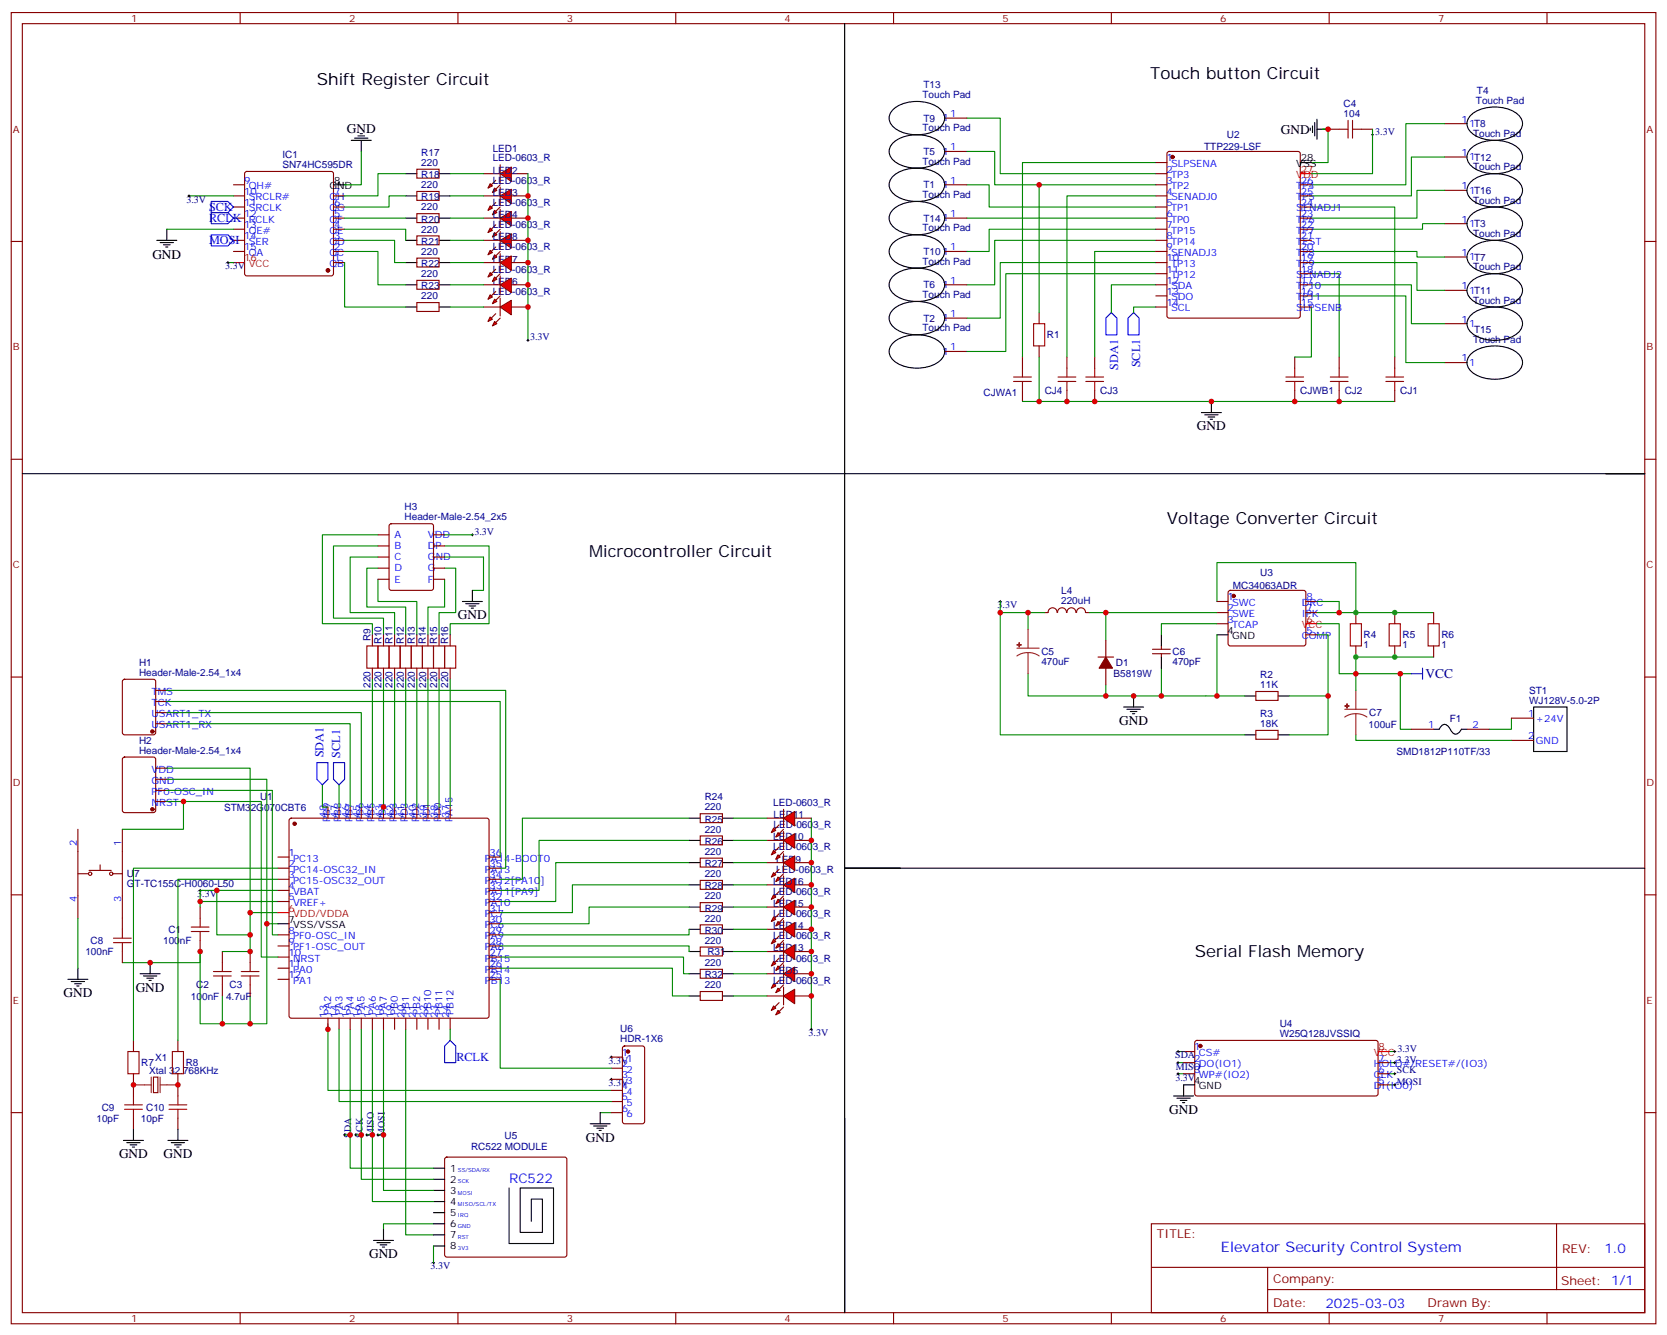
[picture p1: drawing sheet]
<svg xmlns="http://www.w3.org/2000/svg" width="529mm" height="424mm" viewBox="0 0 529 424" stroke-linecap="round" stroke-linejoin="round" font-family="sans-serif">
<defs><g id="words">
<g font-size="5.3">
<text x="100.6" y="26.9">Shift Register Circuit</text>
<text x="365.2" y="25.2">Touch button Circuit</text>
<text x="370.5" y="166.3">Voltage Converter Circuit</text>
<text x="187" y="176.8">Microcontroller Circuit</text>
<text x="379.3" y="303.8">Serial Flash Memory</text>
</g>
<text font-size="4.6" fill="#00f" x="387.6" y="397.5">Elevator Security Control System</text>
<g font-size="4.2">
<text x="110.1" y="42.1">GND</text>
<text x="406.6" y="42.5">GND</text>
<text x="48.4" y="82.3">GND</text>
<text x="380" y="136.6">GND</text>
<text x="145.4" y="196.6">GND</text>
<text x="355.3" y="230.1">GND</text>
<text x="20.1" y="316.5">GND</text>
<text x="43.1" y="314.8">GND</text>
<text x="371.2" y="353.6">GND</text>
<text x="185.9" y="362.4">GND</text>
<text x="37.8" y="367.7">GND</text>
<text x="51.9" y="367.7">GND</text>
<text x="117.2" y="399.5">GND</text>
</g>
<text font-size="4.2" fill="#000080" x="452.5" y="215.3">VCC</text>
<g font-size="4.2" fill="#00f">
<text x="161.6" y="375.7">RC522</text>
<text x="509.3" y="397.8">1.0</text>
<text x="420.8" y="415.1">2025-03-03</text>
</g>
<g font-size="3.9" fill="#00f">
<text x="66.4" y="67">SCK</text>
<text x="66.4" y="70.5">RCLK</text>
<text x="66.4" y="77.6">MOSI</text>
<text x="354.9" y="117.4" transform="rotate(-90 354.9 117.4)">SDA1</text>
<text x="362" y="116.6" transform="rotate(-90 362 116.6)">SCL1</text>
<text x="102.7" y="240.4" transform="rotate(-90 102.7 240.4)">SDA1</text>
<text x="108" y="240.6" transform="rotate(-90 108 240.6)">SCL1</text>
<text x="144.9" y="336.8">RCLK</text>
</g>
<g font-size="3.9" fill="#800">
<text x="367.3" y="393.1">TITLE:</text>
<text x="495.9" y="397.8">REV:</text>
<text x="404.2" y="407.3">Company:</text>
<text x="495.6" y="407.9">Sheet: 1/1</text>
<text x="404.2" y="415">Date:</text>
<text x="453.2" y="415.1">Drawn By:</text>
</g>
<g font-size="3.2" fill="#800">
<text x="41.7" y="7">1</text>
<text x="110.8" y="7">2</text>
<text x="180" y="7">3</text>
<text x="249.1" y="7">4</text>
<text x="318.2" y="7">5</text>
<text x="387.4" y="7">6</text>
<text x="456.5" y="7">7</text>
<text x="4.1" y="42.1">A</text>
<text x="522.7" y="42.1">A</text>
<text x="4.1" y="111.2">B</text>
<text x="522.7" y="111.2">B</text>
<text x="4.1" y="180.4">C</text>
<text x="522.7" y="180.4">C</text>
<text x="4.1" y="249.5">D</text>
<text x="522.7" y="249.5">D</text>
<text x="4.1" y="318.7">E</text>
<text x="522.7" y="318.7">E</text>
<text x="41.7" y="419.7">1</text>
<text x="110.8" y="419.7">2</text>
<text x="180" y="419.7">3</text>
<text x="249.1" y="419.7">4</text>
<text x="318.2" y="419.7">5</text>
<text x="387.4" y="419.7">6</text>
<text x="456.5" y="419.7">7</text>
</g>
<g font-size="3.2" fill="#000080">
<text x="293.2" y="28.1">T13</text>
<text x="468.9" y="29.8">T4</text>
<text x="292.9" y="31.2">Touch Pad</text>
<text x="426.6" y="34">C4</text>
<text x="468.5" y="32.9">Touch Pad</text>
<text x="292.9" y="41.7">Touch Pad</text>
<text x="293.2" y="38.6">T9</text>
<text x="426.6" y="37.1">104</text>
<text x="382.3" y="47.6">TTP229-LSF</text>
<text x="389.5" y="43.9">U2</text>
<text x="436.6" y="42.8">3.3V</text>
<text x="467.6" y="43.5">Touch Pad</text>
<text x="89.7" y="53.4">SN74HC595DR</text>
<text x="89.7" y="50.2">IC1</text>
<text x="133.7" y="52.7">220</text>
<text x="133.7" y="49.5">R17</text>
<text x="156.4" y="51.3">LED-0603_R</text>
<text x="156.4" y="48.1">LED1</text>
<text x="292.9" y="52.3">Touch Pad</text>
<text x="293.2" y="49.2">T5</text>
<text x="133.7" y="59.7">220</text>
<text x="133.7" y="56.6">R18</text>
<text x="156.4" y="58.3">LED-0603_R</text>
<text x="156.4" y="55.1">LED2</text>
<text x="293.2" y="59.8">T1</text>
<text x="467.6" y="54.1">Touch Pad</text>
<text x="59.2" y="64.4">3.3V</text>
<text x="133.7" y="63.6">R19</text>
<text x="156.4" y="65.4">LED-0603_R</text>
<text x="156.4" y="62.2">LED3</text>
<text x="292.9" y="62.9">Touch Pad</text>
<text x="467.6" y="64.7">Touch Pad</text>
<text x="133.7" y="66.8">220</text>
<text x="133.7" y="70.7">R20</text>
<text x="156.4" y="69.2">LED4</text>
<text x="293.2" y="70.4">T14</text>
<text x="133.7" y="73.8">220</text>
<text x="133.7" y="77.7">R21</text>
<text x="156.4" y="72.4">LED-0603_R</text>
<text x="156.4" y="76.3">LED8</text>
<text x="292.9" y="73.5">Touch Pad</text>
<text x="467.6" y="75.2">Touch Pad</text>
<text x="133.7" y="80.9">220</text>
<text x="156.4" y="83.4">LED7</text>
<text x="156.4" y="79.5">LED-0603_R</text>
<text x="293.2" y="81">T10</text>
<text x="71.5" y="85.5">3.3V</text>
<text x="133.7" y="87.9">220</text>
<text x="133.7" y="84.8">R22</text>
<text x="156.4" y="86.5">LED-0603_R</text>
<text x="292.9" y="84.1">Touch Pad</text>
<text x="467.6" y="85.8">Touch Pad</text>
<text x="133.7" y="95">220</text>
<text x="133.7" y="91.8">R23</text>
<text x="156.4" y="93.6">LED-0603_R</text>
<text x="156.4" y="90.4">LED6</text>
<text x="292.9" y="94.7">Touch Pad</text>
<text x="293.2" y="91.6">T6</text>
<text x="467.6" y="96.4">Touch Pad</text>
<text x="292.9" y="105.2">Touch Pad</text>
<text x="293.2" y="102.1">T2</text>
<text x="332.4" y="107.4">R1</text>
<text x="467.9" y="105.7">T15</text>
<text x="168.3" y="108.1">3.3V</text>
<text x="467.6" y="108.8">Touch Pad</text>
<text x="312.2" y="125.7">CJWA1</text>
<text x="331.6" y="125.2">CJ4</text>
<text x="349.3" y="125.2">CJ3</text>
<text x="412.8" y="125.2">CJWB1</text>
<text x="426.9" y="125.2">CJ2</text>
<text x="444.5" y="125.2">CJ1</text>
<text x="128.5" y="165.2">Header-Male-2.54_2x5</text>
<text x="128.5" y="162">H3</text>
<text x="150.6" y="169.8">3.3V</text>
<text x="400.1" y="183">U3</text>
<text x="336.9" y="191.9">220uH</text>
<text x="336.9" y="188.7">L4</text>
<text x="391.4" y="186.9">MC34063ADR</text>
<text x="316.7" y="193.1">3.3V</text>
<text x="117.6" y="203.6" transform="rotate(-90 117.6 203.6)">R9</text>
<text x="432.9" y="202.7">R4</text>
<text x="445.2" y="202.7">R5</text>
<text x="457.6" y="202.7">R6</text>
<text x="121.1" y="204.6" transform="rotate(-90 121.1 204.6)">R10</text>
<text x="124.6" y="204.4" transform="rotate(-90 124.6 204.4)">R11</text>
<text x="128.2" y="204.6" transform="rotate(-90 128.2 204.6)">R12</text>
<text x="131.7" y="204.6" transform="rotate(-90 131.7 204.6)">R13</text>
<text x="135.2" y="204.6" transform="rotate(-90 135.2 204.6)">R14</text>
<text x="138.8" y="204.6" transform="rotate(-90 138.8 204.6)">R15</text>
<text x="142.3" y="204.6" transform="rotate(-90 142.3 204.6)">R16</text>
<text x="330.6" y="208">C5</text>
<text x="372.2" y="208">C6</text>
<text x="432.9" y="205.9">1</text>
<text x="445.2" y="205.9">1</text>
<text x="457.6" y="205.9">1</text>
<text x="44.1" y="214.6">Header-Male-2.54_1x4</text>
<text x="44.1" y="211.5">H1</text>
<text x="330.6" y="211.2">470uF</text>
<text x="353.5" y="215">B5819W</text>
<text x="354.2" y="211.4">D1</text>
<text x="372.2" y="211.2">470pF</text>
<text x="400.1" y="215.3">R2</text>
<text x="117.6" y="218.4" transform="rotate(-90 117.6 218.4)">220</text>
<text x="121.1" y="218.4" transform="rotate(-90 121.1 218.4)">220</text>
<text x="124.7" y="218.4" transform="rotate(-90 124.7 218.4)">220</text>
<text x="128.2" y="218.4" transform="rotate(-90 128.2 218.4)">220</text>
<text x="131.7" y="218.4" transform="rotate(-90 131.7 218.4)">220</text>
<text x="135.2" y="218.4" transform="rotate(-90 135.2 218.4)">220</text>
<text x="138.8" y="218.4" transform="rotate(-90 138.8 218.4)">220</text>
<text x="142.3" y="218.4" transform="rotate(-90 142.3 218.4)">220</text>
<text x="400.1" y="218.5">11K</text>
<text x="485.4" y="220.2">ST1</text>
<text x="400.1" y="227.6">R3</text>
<text x="434.7" y="227.4">C7</text>
<text x="485.4" y="223.4">WJ128V-5.0-2P</text>
<text x="400.1" y="230.8">18K</text>
<text x="434.5" y="231">100uF</text>
<text x="460.3" y="229.1">F1</text>
<text x="44.1" y="239.3">Header-Male-2.54_1x4</text>
<text x="44.1" y="236.2">H2</text>
<text x="443.3" y="239.6">SMD1812P110TF/33</text>
<text x="71.1" y="257.5">STM32G070CBT6</text>
<text x="82.6" y="253.9">U1</text>
<text x="223.7" y="257.3">220</text>
<text x="223.7" y="254.1">R24</text>
<text x="245.5" y="255.9">LED-0603_R</text>
<text x="223.7" y="261.2">R25</text>
<text x="245.6" y="262.9">LED-0603_R</text>
<text x="245.6" y="259.7">LED11</text>
<text x="223.7" y="268.2">R26</text>
<text x="223.7" y="264.3">220</text>
<text x="245.5" y="270">LED-0603_R</text>
<text x="245.5" y="266.8">LED10</text>
<text x="223.7" y="275.3">R27</text>
<text x="223.7" y="271.4">220</text>
<text x="246.4" y="273.9">LED9</text>
<text x="40.3" y="281.7">GT-TC155C-H0060-L50</text>
<text x="40.3" y="278.5">U7</text>
<text x="223.7" y="278.4">220</text>
<text x="245.5" y="280.9">LED16</text>
<text x="246.4" y="277">LED-0603_R</text>
<text x="62.6" y="284.8">3.3V</text>
<text x="223.7" y="285.5">220</text>
<text x="223.7" y="282.3">R28</text>
<text x="245.5" y="287.9">LED15</text>
<text x="245.5" y="284.1">LED-0603_R</text>
<text x="223.7" y="292.6">220</text>
<text x="223.7" y="289.4">R29</text>
<text x="245.5" y="291.1">LED-0603_R</text>
<text x="28.8" y="299.7">C8</text>
<text x="51.8" y="299.7">100nF</text>
<text x="53.5" y="296.2">C1</text>
<text x="223.7" y="299.6">220</text>
<text x="223.7" y="296.4">R30</text>
<text x="245.5" y="298.2">LED-0603_R</text>
<text x="245.5" y="295">LED14</text>
<text x="27.1" y="303.3">100nF</text>
<text x="224.6" y="303.2">R31</text>
<text x="245.5" y="305.3">LED-0603_R</text>
<text x="245.5" y="302.1">LED13</text>
<text x="223.7" y="306.7">220</text>
<text x="223.7" y="310.6">R32</text>
<text x="245.5" y="309.1">LED5</text>
<text x="60.6" y="317.3">100nF</text>
<text x="62.3" y="313.8">C2</text>
<text x="71.8" y="317.4">4.7uF</text>
<text x="72.9" y="313.8">C3</text>
<text x="223.7" y="313.7">220</text>
<text x="245.5" y="312.3">LED-0603_R</text>
<text x="196.9" y="327.7">U6</text>
<text x="256.7" y="329">3.3V</text>
<text x="406.3" y="329.2">W25Q128JVSSIQ</text>
<text x="406.3" y="326">U4</text>
<text x="196.9" y="330.9">HDR-1X6</text>
<text x="373.1" y="336">SDA</text>
<text x="443.6" y="333.9">3.3V</text>
<text x="44.8" y="338.5">R7</text>
<text x="47.4" y="340.9">Xtal 32.768KHz</text>
<text x="49.2" y="336.7">X1</text>
<text x="58.9" y="338.5">R8</text>
<text x="193.2" y="337.8">3.3V1</text>
<text x="373.3" y="339.6">MISO</text>
<text x="443.4" y="340.7">SCK</text>
<text x="443.5" y="337.4">3.3V</text>
<text x="193.2" y="344.8">3.3V3</text>
<text x="373.1" y="343.1">3.3V</text>
<text x="443.4" y="344.4">MOSI</text>
<text x="32.3" y="352.6">C9</text>
<text x="46.4" y="352.6">C10</text>
<text x="30.6" y="356.2">10pF</text>
<text x="44.8" y="356.2">10pF</text>
<text x="111.5" y="361.2" transform="rotate(-90 111.5 361.2)">SDA</text>
<text x="115.2" y="361.1" transform="rotate(-90 115.2 361.1)">SCK</text>
<text x="118.7" y="361" transform="rotate(-90 118.7 361)">MISO</text>
<text x="122.2" y="361" transform="rotate(-90 122.2 361)">MOSI</text>
<text x="149.5" y="365.1">RC522 MODULE</text>
<text x="160.2" y="361.5">U5</text>
<text x="136.7" y="403">3.3V</text>
</g>
<g font-size="3.2" fill="#00f">
<text x="299.2" y="38.6">1</text>
<text x="301.7" y="37.1">1</text>
<text x="463.9" y="38.9">1</text>
<text x="466.4" y="40.3">1T8</text>
<text x="301.7" y="47.7">1</text>
<text x="299.2" y="49.1">1</text>
<text x="370.3" y="51.3">1</text>
<text x="371.8" y="53">SLPSENA</text>
<text x="463.9" y="49.5">1</text>
<text x="466.4" y="50.9">1T12</text>
<text x="77.5" y="58.3">9</text>
<text x="299.2" y="59.7">1</text>
<text x="301.7" y="58.3">1</text>
<text x="370.3" y="54.8">2</text>
<text x="370.3" y="58.3">3</text>
<text x="371.8" y="56.6">TP3</text>
<text x="413" y="58.3">26</text>
<text x="77.5" y="61.8">10</text>
<text x="77.5" y="65.4">11</text>
<text x="79" y="60.1">QH#</text>
<text x="79" y="63.6">SRCLR#</text>
<text x="104.6" y="63.6">QH</text>
<text x="106" y="65.4">6</text>
<text x="106" y="61.8">7</text>
<text x="370.3" y="61.8">4</text>
<text x="370.3" y="65.4">5</text>
<text x="371.8" y="60.1">TP2</text>
<text x="371.8" y="63.6">SENADJ0</text>
<text x="411.5" y="63.6">TP5</text>
<text x="411.5" y="60.1">TP4</text>
<text x="413" y="65.4">24</text>
<text x="413" y="61.8">25</text>
<text x="463.9" y="60.1">1</text>
<text x="466.4" y="61.5">1T16</text>
<text x="77.5" y="68.9">12</text>
<text x="79" y="67.1">SRCLK</text>
<text x="79" y="70.7">RCLK</text>
<text x="104.6" y="70.7">QF</text>
<text x="104.6" y="67.1">QG</text>
<text x="106" y="68.9">5</text>
<text x="299.2" y="70.3">1</text>
<text x="301.7" y="68.9">1</text>
<text x="370.3" y="68.9">6</text>
<text x="371.8" y="67.1">TP1</text>
<text x="371.8" y="70.7">TP0</text>
<text x="411.5" y="70.7">TP6</text>
<text x="411.5" y="67.1">SENADJ1</text>
<text x="413" y="68.9">23</text>
<text x="463.9" y="70.7">1</text>
<text x="77.5" y="72.4">13</text>
<text x="77.5" y="76">14</text>
<text x="79" y="74.2">OE#</text>
<text x="79" y="77.7">SER</text>
<text x="104.6" y="77.7">QD</text>
<text x="104.6" y="74.2">QE</text>
<text x="106" y="76">3</text>
<text x="106" y="72.4">4</text>
<text x="370.3" y="72.4">7</text>
<text x="370.3" y="76">8</text>
<text x="371.8" y="74.2">TP15</text>
<text x="371.8" y="77.7">TP14</text>
<text x="411.5" y="77.7">TEST</text>
<text x="411.5" y="74.2">TP7</text>
<text x="413" y="76">21</text>
<text x="413" y="72.4">22</text>
<text x="466.4" y="72.1">1T3</text>
<text x="77.5" y="79.5">15</text>
<text x="79" y="81.2">QA</text>
<text x="104.6" y="81.2">QC</text>
<text x="106" y="83">1</text>
<text x="106" y="79.5">2</text>
<text x="299.2" y="80.9">1</text>
<text x="301.7" y="79.5">1</text>
<text x="370.3" y="79.5">9</text>
<text x="370.3" y="83">10</text>
<text x="371.8" y="81.2">SENADJ3</text>
<text x="411.5" y="81.2">TP8</text>
<text x="413" y="83">19</text>
<text x="413" y="79.5">20</text>
<text x="463.9" y="81.2">1</text>
<text x="466.4" y="82.7">1T7</text>
<text x="104.6" y="84.8">QB</text>
<text x="370.3" y="86.5">11</text>
<text x="371.8" y="84.8">TP13</text>
<text x="371.8" y="88.3">TP12</text>
<text x="411.5" y="88.3">SENADJ2</text>
<text x="411.5" y="84.8">TP9</text>
<text x="413" y="86.5">18</text>
<text x="299.2" y="91.5">1</text>
<text x="301.7" y="90.1">1</text>
<text x="370.3" y="90.1">12</text>
<text x="370.3" y="93.6">13</text>
<text x="371.8" y="91.8">SDA</text>
<text x="371.8" y="95.4">SDO</text>
<text x="411.5" y="95.4">TP11</text>
<text x="411.5" y="91.8">TP10</text>
<text x="413" y="93.6">16</text>
<text x="413" y="90.1">17</text>
<text x="463.9" y="91.8">1</text>
<text x="466.4" y="93.2">1T11</text>
<text x="301.7" y="100.6">1</text>
<text x="370.3" y="97.1">14</text>
<text x="371.8" y="98.9">SCL</text>
<text x="411.5" y="98.9">SLPSENB</text>
<text x="413" y="97.1">15</text>
<text x="299.2" y="102.1">1</text>
<text x="463.9" y="102.4">1</text>
<text x="466.4" y="103.8">1</text>
<text x="299.2" y="112.6">1</text>
<text x="301.7" y="111.2">1</text>
<text x="463.9" y="114.8">1</text>
<text x="466.4" y="116.2">1</text>
<text x="125.3" y="170.9">A</text>
<text x="135.9" y="170.9">VDD</text>
<text x="125.3" y="177.9">C</text>
<text x="125.3" y="174.4">B</text>
<text x="135.9" y="177.9">GND</text>
<text x="135.9" y="174.4">DP</text>
<text x="125.3" y="185">E</text>
<text x="125.3" y="181.4">D</text>
<text x="135.9" y="185">F</text>
<text x="135.9" y="181.4">G</text>
<text x="389.7" y="190.6">1</text>
<text x="414.7" y="190.6">8</text>
<text x="389.7" y="194.1">2</text>
<text x="389.7" y="197.7">3</text>
<text x="391.2" y="192.4">SWC</text>
<text x="391.2" y="195.9">SWE</text>
<text x="413.2" y="195.9">IPK</text>
<text x="413.2" y="192.4">DRC</text>
<text x="414.7" y="194.1">7</text>
<text x="391.2" y="199.4">TCAP</text>
<text x="413.2" y="203">COMP</text>
<text x="414.7" y="201.2">5</text>
<text x="48.1" y="220.6">TMS</text>
<text x="48.1" y="227.6">USART1_TX</text>
<text x="48.1" y="224.1">TCK</text>
<text x="485.1" y="227.6">1</text>
<text x="48.1" y="231.2">USART1_RX</text>
<text x="453.4" y="231.2">1</text>
<text x="467.5" y="231.2">2</text>
<text x="487.6" y="229.1">+24V</text>
<text x="485.1" y="234.7">2</text>
<text x="487.6" y="236.1">GND</text>
<text x="48.1" y="245.3">VDD</text>
<text x="48.1" y="248.8">GND</text>
<text x="48.1" y="255.9">NRST</text>
<text x="48.1" y="252.3">PF0-OSC_IN</text>
<text x="103.8" y="259.6" transform="rotate(-90 103.8 259.6)">48</text>
<text x="104.8" y="261.1" transform="rotate(-90 104.8 261.1)">PB9</text>
<text x="107.3" y="259.6" transform="rotate(-90 107.3 259.6)">47</text>
<text x="108.3" y="261.1" transform="rotate(-90 108.3 261.1)">PB8</text>
<text x="110.8" y="259.6" transform="rotate(-90 110.8 259.6)">46</text>
<text x="111.9" y="261.1" transform="rotate(-90 111.9 261.1)">PB7</text>
<text x="114.3" y="259.6" transform="rotate(-90 114.3 259.6)">45</text>
<text x="115.4" y="261.1" transform="rotate(-90 115.4 261.1)">PB6</text>
<text x="117.9" y="259.6" transform="rotate(-90 117.9 259.6)">44</text>
<text x="118.9" y="261.1" transform="rotate(-90 118.9 261.1)">PB5</text>
<text x="121.4" y="259.6" transform="rotate(-90 121.4 259.6)">43</text>
<text x="122.4" y="261.1" transform="rotate(-90 122.4 261.1)">PB4</text>
<text x="124.9" y="259.6" transform="rotate(-90 124.9 259.6)">42</text>
<text x="126" y="261.1" transform="rotate(-90 126 261.1)">PB3</text>
<text x="128.4" y="259.6" transform="rotate(-90 128.4 259.6)">41</text>
<text x="129.5" y="261.1" transform="rotate(-90 129.5 261.1)">PD3</text>
<text x="132" y="259.6" transform="rotate(-90 132 259.6)">40</text>
<text x="133" y="261.1" transform="rotate(-90 133 261.1)">PD2</text>
<text x="135.5" y="259.6" transform="rotate(-90 135.5 259.6)">39</text>
<text x="136.6" y="261.1" transform="rotate(-90 136.6 261.1)">PD1</text>
<text x="139" y="259.6" transform="rotate(-90 139 259.6)">38</text>
<text x="140.1" y="261.1" transform="rotate(-90 140.1 261.1)">PD0</text>
<text x="142.6" y="259.6" transform="rotate(-90 142.6 259.6)">37</text>
<text x="143.6" y="261.1" transform="rotate(-90 143.6 261.1)">PA15</text>
<text x="24.4" y="268.6" transform="rotate(-90 24.4 268.6)">2</text>
<text x="38.5" y="268.6" transform="rotate(-90 38.5 268.6)">1</text>
<text x="91.6" y="275.3">2</text>
<text x="91.6" y="271.7">1</text>
<text x="93.1" y="273.5">PC13</text>
<text x="154" y="273.5">PA14-BOOT0</text>
<text x="155.4" y="271.7">36</text>
<text x="155.4" y="275.3">35</text>
<text x="91.6" y="278.8">3</text>
<text x="93.1" y="280.6">PC15-OSC32_OUT</text>
<text x="93.1" y="277">PC14-OSC32_IN</text>
<text x="154" y="277">PA13</text>
<text x="154" y="280.6">PA12[PA10]</text>
<text x="155.4" y="278.8">34</text>
<text x="24.4" y="286.2" transform="rotate(-90 24.4 286.2)">4</text>
<text x="38.5" y="286.2" transform="rotate(-90 38.5 286.2)">3</text>
<text x="91.6" y="285.9">5</text>
<text x="91.6" y="282.3">4</text>
<text x="93.1" y="287.6">VREF+</text>
<text x="93.1" y="284.1">VBAT</text>
<text x="154" y="284.1">PA11[PA9]</text>
<text x="154" y="287.6">PA10</text>
<text x="155.4" y="282.3">33</text>
<text x="155.4" y="285.9">32</text>
<text x="154" y="291.1">PC7</text>
<text x="155.4" y="289.4">31</text>
<text x="155.4" y="292.9">30</text>
<text x="91.6" y="300">9</text>
<text x="91.6" y="296.4">8</text>
<text x="93.1" y="298.2">PF0-OSC_IN</text>
<text x="154" y="294.7">PC6</text>
<text x="154" y="298.2">PA9</text>
<text x="155.4" y="296.4">29</text>
<text x="155.4" y="300">28</text>
<text x="91.6" y="303.5">10</text>
<text x="93.1" y="305.3">NRST</text>
<text x="93.1" y="301.7">PF1-OSC_OUT</text>
<text x="154" y="301.7">PA8</text>
<text x="154" y="305.3">PB15</text>
<text x="155.4" y="303.5">27</text>
<text x="91.6" y="310.6">12</text>
<text x="91.6" y="307">11</text>
<text x="93.1" y="308.8">PA0</text>
<text x="154" y="308.8">PB14</text>
<text x="155.4" y="307">26</text>
<text x="155.4" y="310.6">25</text>
<text x="93.1" y="312.3">PA1</text>
<text x="154" y="312.3">PB13</text>
<text x="103.8" y="323.1" transform="rotate(-90 103.8 323.1)">13</text>
<text x="105.2" y="322.2" transform="rotate(-90 105.2 322.2)">PA2</text>
<text x="107.3" y="323.1" transform="rotate(-90 107.3 323.1)">14</text>
<text x="108.7" y="322.2" transform="rotate(-90 108.7 322.2)">PA3</text>
<text x="110.8" y="323.1" transform="rotate(-90 110.8 323.1)">15</text>
<text x="112.2" y="322.2" transform="rotate(-90 112.2 322.2)">PA4</text>
<text x="114.3" y="323.1" transform="rotate(-90 114.3 323.1)">16</text>
<text x="115.7" y="322.2" transform="rotate(-90 115.7 322.2)">PA5</text>
<text x="117.9" y="323.1" transform="rotate(-90 117.9 323.1)">17</text>
<text x="119.3" y="322.2" transform="rotate(-90 119.3 322.2)">PA6</text>
<text x="121.4" y="323.1" transform="rotate(-90 121.4 323.1)">18</text>
<text x="122.8" y="322.2" transform="rotate(-90 122.8 322.2)">PA7</text>
<text x="124.9" y="323.1" transform="rotate(-90 124.9 323.1)">19</text>
<text x="126.3" y="322.2" transform="rotate(-90 126.3 322.2)">PB0</text>
<text x="128.4" y="323.1" transform="rotate(-90 128.4 323.1)">20</text>
<text x="129.9" y="322.2" transform="rotate(-90 129.9 322.2)">PB1</text>
<text x="132" y="323.1" transform="rotate(-90 132 323.1)">21</text>
<text x="133.4" y="322.2" transform="rotate(-90 133.4 322.2)">PB2</text>
<text x="135.5" y="323.1" transform="rotate(-90 135.5 323.1)">22</text>
<text x="136.9" y="322.2" transform="rotate(-90 136.9 322.2)">PB10</text>
<text x="139" y="323.1" transform="rotate(-90 139 323.1)">23</text>
<text x="140.4" y="322.2" transform="rotate(-90 140.4 322.2)">PB11</text>
<text x="142.6" y="323.1" transform="rotate(-90 142.6 323.1)">24</text>
<text x="144" y="322.2" transform="rotate(-90 144 322.2)">PB12</text>
<text x="197.4" y="335.2">1</text>
<text x="379.1" y="333.5">1</text>
<text x="380.6" y="335.2">CS#</text>
<text x="197.4" y="338.8">2</text>
<text x="198.9" y="340.5">2</text>
<text x="379.1" y="337">2</text>
<text x="379.1" y="340.5">3</text>
<text x="380.6" y="338.8">DO(IO1)</text>
<text x="436.2" y="338.8">HOLD#/RESET#/(IO3)</text>
<text x="437.7" y="340.5">6</text>
<text x="437.7" y="337">7</text>
<text x="197.4" y="345.8">4</text>
<text x="197.4" y="342.3">3</text>
<text x="198.9" y="347.6">4</text>
<text x="380.6" y="342.3">WP#(IO2)</text>
<text x="436.2" y="345.8">DI(IO0)</text>
<text x="436.2" y="342.3">CLK</text>
<text x="437.7" y="344.1">5</text>
<text x="197.4" y="352.9">6</text>
<text x="197.4" y="349.4">5</text>
<text x="198.9" y="351.1">5</text>
<text x="198.9" y="354.6">6</text>
</g>
<g font-size="3.2">
<text x="411.5" y="53">VSS</text>
<text x="413" y="51.3">28</text>
<text x="106" y="58.3">8</text>
<text x="104.6" y="60.1">GND</text>
<text x="389.7" y="201.2">4</text>
<text x="391.2" y="203">GND</text>
<text x="91.6" y="292.9">7</text>
<text x="93.1" y="294.7">VSS/VSSA</text>
<text x="379.1" y="344.1">4</text>
<text x="380.6" y="345.8">GND</text>
<text x="142.9" y="371.9">1</text>
<text x="142.9" y="375.5">2</text>
<text x="142.9" y="379">3</text>
<text x="142.9" y="382.5">4</text>
<text x="142.9" y="386">5</text>
<text x="142.9" y="389.6">6</text>
<text x="142.9" y="393.1">7</text>
<text x="142.9" y="396.6">8</text>
</g>
<g font-size="3.2" fill="#f00">
<text x="411.5" y="56.6">VDD</text>
<text x="413" y="54.8">27</text>
<text x="77.5" y="83">16</text>
<text x="79" y="84.8">VCC</text>
<text x="414.7" y="197.7">6</text>
<text x="413.2" y="199.4">VCC</text>
<text x="91.6" y="289.4">6</text>
<text x="93.1" y="291.1">VDD/VDDA</text>
<text x="436.2" y="335.2">VCC</text>
<text x="437.7" y="333.5">8</text>
</g>
<g font-size="1.8" fill="#00f">
<text x="145.4" y="372.2">SS/SDA/RX</text>
<text x="145.4" y="375.7">SCK</text>
<text x="145.4" y="379.2">MOSI</text>
<text x="145.4" y="382.8">MISO/SCL/TX</text>
<text x="145.4" y="386.3">IRQ</text>
<text x="145.4" y="389.8">GND</text>
<text x="145.4" y="393.3">RST</text>
<text x="145.4" y="396.9">3V3</text>
</g>
</g></defs>
<g fill="none" stroke="#870000" stroke-width=".35">
<path d="M3.6 4h522.1v416.3h-522.1zM7.1 7.5h515v409.2h-515zM76.2 4v3.5M145.4 4v3.5M214.5 4v3.5M283.7 4v3.5M352.8 4v3.5M422 4v3.5M491.1 4v3.5M299.9 37.5h7.1M458.6 39.3h7.1M74.1 58.7h3.5"/>
<path d="M77.9 54.6l.5-.2h26.8l.5 .2 .2 .5v31.8l-.3 .5-.4 .2h-26.8l-.5-.2-.3-.5v-31.8zM299.9 58.7h7.1M299.9 48.1h7.1M366.9 58.7h3.6M366.9 51.6h3.6M366.9 55.1h3.6M370.7 48.3l.5-.2h40.9l.5 .2 .2 .5v51.5l-.2 .5-.5 .2h-40.9l-.5-.2-.2-.5v-51.5zM412.8 58.7h3.5M421.6 41h3.5M432.2 41h3.5M458.6 49.8h7.1M3.6 76.7h3.5"/>
<path d="M74.1 79.8h3.5M74.1 69.3h3.5M74.1 62.2h3.5M74.1 65.7h3.5M74.1 72.8h3.5M74.1 76.3h3.5M105.9 79.8h3.5M105.9 69.3h3.5M105.9 62.2h3.5M105.9 65.7h3.5M105.9 72.8h3.5M105.9 76.3h3.5"/>
<path d="M299.9 79.8h7.1M299.9 69.3h7.1M366.9 79.8h3.6M366.9 69.3h3.6M366.9 62.2h3.6M366.9 65.7h3.6M366.9 72.8h3.6M366.9 76.3h3.6M412.8 79.8h3.5M412.8 69.3h3.5M412.8 62.2h3.5M412.8 65.7h3.5"/>
<path d="M412.8 72.8h3.5M412.8 76.3h3.5M458.6 71h7.1M458.6 60.4h7.1M522.1 76.7h3.6M105.9 83.4h3.5M299.9 90.4h7.1M329.9 99.2v3.6M366.9 90.4h3.6M366.9 83.4h3.6M366.9 86.9h3.6M366.9 93.9h3.6"/>
<path d="M366.9 97.5h3.6M412.8 90.4h3.5M412.8 83.4h3.5M412.8 86.9h3.5M412.8 93.9h3.5M412.8 97.5h3.5M458.6 92.2h7.1M458.6 81.6h7.1M299.9 111.6h7.1M299.9 101h7.1M324.6 113.3v3.6M329.9 109.8v3.5"/>
<path d="M338.7 113.3v3.6M347.5 113.3v3.6M411 113.3v3.6M425.1 113.3v3.6M442.8 113.3v3.6M458.6 115.1h7.1M458.6 102.8h7.1M324.6 123.9v3.6M338.7 123.9v3.6M347.5 123.9v3.6M411 123.9v3.6M425.1 123.9v3.6"/>
<path d="M442.8 123.9v3.6M3.6 145.8h3.5M522.1 145.8h3.6M331.6 194.5h1.1M332.7 194.5a1.41 1.41 0 0 1 1.5-1.5 1.41 1.41 0 0 1 1.4 1.5M335.7 194.5a1.41 1.41 0 0 1 1.4-1.5 1.41 1.41 0 0 1 1.5 1.5M338.7 194.5a1.41 1.41 0 0 1 1.4-1.5 1.41 1.41 0 0 1 1.4 1.5M341.8 194.5a1.41 1.41 0 0 1 1.4-1.5 1.41 1.41 0 0 1 1.4 1.5M344.7 194.5h1.1M386.3 194.5h3.6M386.3 191h3.6M386.3 198h3.6"/>
<path d="M390.1 187.6l.5-.2h23.2l.5 .2 .2 .5v16.5l-.7 .5-23.5-.1-.4-.6v-16.3zM414.5 194.5h3.6M414.5 191h3.6M430.4 194.5v3.5M442.8 194.5v3.5M455.1 194.5v3.5M3.6 214.9h3.5M39.1 215.9l.4-.2h9.2l.7 .4v16.5l-.4 .6-9.5 .1-.6-.5-.1-16.4zM49.4 219.2h3.6M118.2 201.5v3.6M118.2 212.1v3.6M121.7 201.5v3.6"/>
<path d="M121.7 212.1v3.6M125.3 201.5v3.6M125.3 212.1v3.6M128.8 201.5v3.6M128.8 212.1v3.6M132.3 201.5v3.6M132.3 212.1v3.6M135.9 201.5v3.6M135.9 212.1v3.6M139.4 201.5v3.6M139.4 212.1v3.6M142.9 201.5v3.6"/>
<path d="M142.9 212.1v3.6M348.6 208.6h4.9M351 203.3v5.3M351 212.1v5.3M365.9 207.5h5.6M365.9 206.1h5.6M368.7 205.1v1M368.7 207.5v1.1M398.7 219.5h7v2.9h-7zM414.5 201.5h3.6M430.4 205.1v3.5M442.8 205.1v3.5"/>
<path d="M455.1 205.1v3.5M522.1 214.9h3.6M49.4 229.8h3.6M49.4 226.2h3.6M49.4 222.7h3.6M398.7 231.9h7v2.8h-7zM448.1 231.5h7M465.7 231.5h7.1M479.8 228h7.1M479.8 235.1h7.1M39.1 240.6l.4-.3h9.2l.7 .5v16.5l-.4 .6-9.5 .1-.6-.5-.1-16.4zM49.4 254.5h3.6"/>
<path d="M49.4 250.9h3.6M49.4 247.4h3.6M49.4 243.9h3.6M92 260l.5-.2h62.1l.5 .2 .2 .5v62l-.3 .5-.4 .3h-62.1l-.5-.3-.2-.5v-62zM104.1 256.2v3.6M107.6 256.2v3.6M111.2 256.2v3.6M114.7 256.2v3.6M118.2 256.2v3.6M121.7 256.2v3.6M125.3 256.2v3.6M128.8 256.2v3.6"/>
<path d="M132.3 256.2v3.6M135.9 256.2v3.6M139.4 256.2v3.6M142.9 256.2v3.6M24.7 277.4h3.2M24.7 263.3v28.2M28.3 276.3h7M31.8 274.6v1.7M36 277.4h2.8M38.8 263.3v31.7M88.2 272.1h3.6M88.2 275.6h3.6"/>
<path d="M88.2 279.2h3.6M155.3 272.1h3.5M155.3 275.6h3.5M155.3 279.2h3.5M3.6 284.1h3.5M63.5 288v3.5M63.5 298.6v3.5M88.2 282.7h3.6M88.2 286.2h3.6M88.2 296.8h3.6M155.3 282.7h3.5M155.3 286.2h3.5"/>
<path d="M155.3 289.7h3.5M155.3 293.3h3.5M155.3 296.8h3.5M522.1 284.1h3.6M38.8 302.1v3.5M70.6 302.1v3.5M70.6 312.7v3.5M79.4 302.1v3.5M79.4 312.7v3.5M88.2 300.3h3.6M88.2 303.8h3.6M88.2 307.4h3.6"/>
<path d="M88.2 310.9h3.6M155.3 300.3h3.5M155.3 303.8h3.5M155.3 307.4h3.5M155.3 310.9h3.5M42.4 330.3v3.5M56.5 330.3v3.5M104.1 323.3v3.5M107.6 323.3v3.5M111.2 323.3v3.5M114.7 323.3v3.5M118.2 323.3v3.5"/>
<path d="M121.7 323.3v3.5M125.3 323.3v3.5M128.8 323.3v3.5M132.3 323.3v3.5M135.9 323.3v3.5M139.4 323.3v3.5M142.9 323.3v3.5M194.1 339.1h3.5M194.1 335.6h3.5M197.8 332.3l.5-.2h5.6l.7 .4v23.6l-.4 .6-5.9 .1-.7-.5v-23.5zM375.7 333.8h3.6M375.7 337.4h3.6"/>
<path d="M379.5 330.5l.5-.2 57 .1 .5 .6-.1 16.5-.6 .4h-57.1l-.4-.7v-16.2zM437.5 337.4h3.5M3.6 353.2h3.5M42.4 340.9v7M42.4 355v3.5M48.7 341.9h1.4v5h-1.4zM56.5 340.9v7M56.5 355v3.5M194.1 353.2h3.5M194.1 349.7h3.5M194.1 346.2h3.5M194.1 342.7h3.5"/>
<path d="M375.7 340.9h3.6M437.5 340.9h3.5M437.5 344.4h3.5M522.1 353.2h3.6M141.4 367.6l.5-.3h37.3l.5 .3 .3 .5v30.3l-.3 .5-.5 .2h-37.3l-.5-.2-.3-.5v-30.3zM365.5 388.5h156.6v28.2h-156.6zM494.1 388.5v20.9M76.2 416.7v3.6M145.4 416.7v3.6M214.5 416.7v3.6M283.7 416.7v3.6M352.8 416.7v3.6"/>
<path d="M365.5 402.4h156.5M402.4 409.4h119.6M402.4 402.4v14.1M422 416.7v3.6M491.1 416.7v3.6"/>
<circle cx="28.6" cy="277.4" r=".53"/>
<circle cx="35.3" cy="277.4" r=".53"/>
</g>
<g fill="none" stroke="#008700" stroke-width=".35">
<path d="M307 37.5h10.5v17.6h49.4M458.6 39.3h-12.3v19.4h-30M114.7 48.1v10.6h-5.3M307 48.1h8.8v10.6h51.1M307 58.7h7v7h52.9M329.9 58.7v40.5M366.9 51.6h-42.3v61.7M421.6 41h-1.8h1.8v10.6h-5.3M458.6 49.8h-10.5v12.4h-31.8M53 72.8h21.1M60 62.2h14.1M307 69.3h59.9"/>
<path d="M366.9 72.8h-52.9v7h-7M366.9 76.3h-51.1v14.1h-8.8M366.9 62.2h-28.2v51.1M366.9 79.8h-19.4v33.5M416.3 79.8h33.5v1.8h8.8M416.3 65.7h26.5v47.6M458.6 71h-7v1.8h-35.3M458.6 60.4h-8.8v8.9h-33.5M72.4 83.4h1.7M366.9 83.4h-49.4v17.6h-10.5M366.9 86.9h-47.6v24.7h-12.3M366.9 90.4h-14.1v8.8"/>
<path d="M366.9 97.5h-7v1.7M416.3 83.4h33.5v8.8h8.8M416.3 90.4h31.8v12.4h10.5M416.3 93.9h30v21.2h12.3M416.3 97.5v15.8h-5.3M416.3 86.9h8.8v26.4M329.9 113.3v14.2M324.6 127.5h118.2M120 176.8h-8.8v17.7h14.1v7M120 173.3h-14.1v23h15.8v5.2M120 169.8h-17.7v28.2h15.9v3.5M141.1 173.3h14.2v24.7h-12.4v3.5"/>
<path d="M153.5 176.8v10.6h-3.5M120 183.9v7.1h12.3v10.5M120 180.4h-3.5v12.3h12.3v8.8M141.1 180.4h3.6v14.1h-5.3v7M141.1 183.9v8.8h-5.2v8.8M317.5 191v3.5M326.4 194.5v5.3M331.6 194.5h-14.1v38.8h77.6M345.8 194.5h40.5M351 194.5v8.8M386.3 191v-12.4h44.1v15.9M386.3 198h-17.6v3.5"/>
<path d="M418.1 198h7v15.9h23M418.1 191h7v3.5h-7M425.1 194.5h30M53 219.2h107.5v56.4h-1.7M326.4 213.9v7h24.6v-3.5M368.7 212.1v8.8h26.4M386.3 201.5v19.4M418.1 201.5h3.5v31.8h-12.3M444.5 213.9v17.6h3.6M455.1 208.6h-24.7v10.6M53 229.8h58.2v26.4M53 226.2h61.7v30"/>
<path d="M351 220.9h17.7M409.3 220.9h12.3M430.4 233.3v1.8h49.4M479.8 228v3.5h-7M53 254.5h29.9v49.3h5.3M53 250.9h33.5v45.9h1.7M53 247.4h31.7v45.9M53 243.9h26.4v45.8M58.2 254.5v8.8h-19.4M88.2 275.6h-45.8v54.7M88.2 279.2h-31.7v51.1M24.7 291.5v15.9"/>
<path d="M68.8 282.7v14.1h10.6M88.2 293.3h-3.5v31.7h-21.2v-22.9v3.5h-24.7M88.2 289.7h-8.8v12.4h-8.8M88.2 286.2h-24.7v1.8M88.2 282.7h-24.7v3.5M70.6 316.2v8.8M79.4 316.2v8.8M158.8 310.9v28.2h35.3M104.1 325v21.2h90M111.2 326.8v44.1h26.4M118.2 326.8v54.7h19.4M121.7 326.8v51.1h15.9"/>
<path d="M128.8 326.8v65.2h8.8M374 337.4h1.7M374 333.8h1.7M441 337.4h1.8M441 333.8h1.8M190.5 353.2h3.6M374 340.9h1.7M441 340.9h1.8M441 344.4h1.8M137.6 388.5h-15.9v1.8"/>
</g>
<g fill="none" stroke="#000" stroke-width=".35">
<path d="M283.7 34.6a12.6 12.6 0 0 1 14.8 0 3.8 3.8 0 0 1-.8 6.4 12.8 12.8 0 0 1-14-.6 3.6 3.6 0 0 1 0-5.8zM416.7 40v2.1M417.4 38.9v4.2M418.1 37.9v6.3M467.1 36.4a12.6 12.6 0 0 1 14.8 0 3.8 3.8 0 0 1-.7 6.3 12.8 12.8 0 0 1-14.1-.6 3.6 3.6 0 0 1 0-5.7zM105.9 58.7h3.5M111.5 44.6h6.4M112.6 43.9h4.2M113.6 43.1h2.1M114.3 42.4h.7M114.7 44.6v3.5M283.7 55.8a12.6 12.6 0 0 1 14.8 0 3.8 3.8 0 0 1-.8 6.3 12.8 12.8 0 0 1-14-.6 3.6 3.6 0 0 1 0-5.7z"/>
<path d="M283.7 45.2a12.6 12.6 0 0 1 14.8 0 3.8 3.8 0 0 1-.8 6.4 12.8 12.8 0 0 1-14-.6 3.6 3.6 0 0 1 0-5.8zM412.8 51.6h3.5M416 40.7v.7M418.1 41h3.5M467.1 57.6a12.6 12.6 0 0 1 14.8 0 3.8 3.8 0 0 1-.7 6.3 12.8 12.8 0 0 1-14.1-.6 3.6 3.6 0 0 1 0-5.7zM467.1 47a12.6 12.6 0 0 1 14.8 0 3.8 3.8 0 0 1-.7 6.3 12.8 12.8 0 0 1-14.1-.6 3.6 3.6 0 0 1 0-5.7zM49.8 76.3h6.3M50.8 77h4.3M51.9 77.7h2.1M52.6 78.4h.7M53 72.8v3.5M283.7 77a12.6 12.6 0 0 1 14.8 0 3.8 3.8 0 0 1-.8 6.3 12.8 12.8 0 0 1-14-.6 3.6 3.6 0 0 1 0-5.7z"/>
<path d="M283.7 66.4a12.6 12.6 0 0 1 14.8 0 3.8 3.8 0 0 1-.8 6.3 12.8 12.8 0 0 1-14-.6 3.6 3.6 0 0 1 0-5.7zM467.1 78.7a12.6 12.6 0 0 1 14.8 0 3.8 3.8 0 0 1-.7 6.4 12.8 12.8 0 0 1-14.1-.6 3.6 3.6 0 0 1 0-5.8zM467.1 68.1a12.6 12.6 0 0 1 14.8 0 3.8 3.8 0 0 1-.7 6.4 12.8 12.8 0 0 1-14.1-.6 3.6 3.6 0 0 1 0-5.8zM283.7 98.1a12.6 12.6 0 0 1 14.8 0 3.8 3.8 0 0 1-.8 6.4 12.8 12.8 0 0 1-14-.6 3.6 3.6 0 0 1 0-5.8zM283.7 87.5a12.6 12.6 0 0 1 14.8 0 3.8 3.8 0 0 1-.8 6.4 12.8 12.8 0 0 1-14-.6 3.6 3.6 0 0 1 0-5.8zM467.1 99.9a12.6 12.6 0 0 1 14.8 0 3.8 3.8 0 0 1-.7 6.3 12.8 12.8 0 0 1-14.1-.6 3.6 3.6 0 0 1 0-5.7zM467.1 89.3a12.6 12.6 0 0 1 14.8 0 3.8 3.8 0 0 1-.7 6.4 12.8 12.8 0 0 1-14.1-.6 3.6 3.6 0 0 1 0-5.8zM283.7 108.7a12.6 12.6 0 0 1 14.8 0 3.8 3.8 0 0 1-.8 6.4 12.8 12.8 0 0 1-14-.6 3.6 3.6 0 0 1 0-5.8zM467.1 112.2a12.6 12.6 0 0 1 14.8 0 3.8 3.8 0 0 1-.7 6.4 12.8 12.8 0 0 1-14.1-.6 3.6 3.6 0 0 1 0-5.8zM381.4 131h6.3M382.4 131.7h4.3M383.5 132.4h2.1"/>
<path d="M384.2 133.1h.7M384.6 127.5v3.5M368.7 201.5v3.6M368.7 208.6v3.5M386.3 201.5h3.6M395.1 233.3h3.6M395.1 220.9h3.6M405.7 233.3h3.6M405.7 220.9h3.6M455.1 231.5h1.8l.6-.9a1.66 1.66 0 0 1 1.7-.5 1.66 1.66 0 0 1 1.1 1.3 2.13 2.13 0 0 0 2.3 1.6l1.3-1.5h1.8M486.9 224.5h10.6v14.1h-10.6zM88.2 293.3h3.6"/>
<path d="M21.6 310.9h6.3M22.6 311.6h4.2M23.7 312.3h2.1M24.4 313h.7M24.7 307.4v3.5M44.5 309.1h6.3M45.5 309.8h4.3M46.6 310.6h2.1M47.3 311.3h.7M47.7 305.6v3.5M42.4 358.5v3.6M56.5 358.5v3.6"/>
<path d="M187.4 356.8h6.3M188.4 357.5h4.3M189.5 358.2h2.1M190.2 358.9h.7M190.5 353.2v3.6M372.6 347.9h6.3M373.6 348.7h4.3M374.7 349.4h2.1M375.4 350.1h.7M379.3 344.4h-3.6v3.5M39.2 362.1h6.3M40.3 362.8h4.2"/>
<path d="M41.3 363.5h2.1M42 364.2h.7M53.3 362.1h6.4M54.4 362.8h4.2M55.4 363.5h2.1M56.1 364.2h.7M137.6 370.9h3.5M137.6 374.4h3.5M137.6 377.9h3.5M161.6 377.1v17.7h14.1v-17.7h-10.6v14.2h7.1v-10.6h-3.5v7M118.6 393.8h6.3M119.6 394.5h4.3"/>
<path d="M120.7 395.2h2.1M121.4 395.9h.7M121.7 390.3v3.5M137.6 381.5h3.5M137.6 385h3.5M137.6 388.5h3.5M137.6 392h3.5M137.6 395.6h3.5"/>
</g>
<g fill="none" stroke="#000" stroke-width=".32">
<path d="M435.4 42.8h.7M435.7 42.4v.7M59.7 62.2h.7M60 61.8v.7M72 83.4h.7M72.4 83v.7M317.2 191h.7M317.5 190.6v.7M63.2 282.7h.7M63.5 282.3v.7M193.7 335.6h.7M194.1 335.2v.8"/>
<path d="M373.6 333.8h.7M373.6 337.4h.7M374 333.5v.7M374 337v.7M442.4 333.8h.7M442.4 337.4h.7M442.8 333.5v.7M442.8 337v.7M109.4 359.9v.7M112.9 359.9v.7M116.5 359.9v.7M120 359.9v.7"/>
<path d="M193.7 342.7h.7M194.1 342.3v.7M373.6 340.9h.7M374 340.5v.7M442.4 344.4h.7M442.4 340.9h.7M442.8 340.5v.7M442.8 344.1v.7M109 360.3h.7M112.6 360.3h.7M116.1 360.3h.7M119.6 360.3h.7"/>
<path d="M137.3 400.9h.7M137.6 400.5v.7"/>
</g>
<g fill="#870000" stroke="#870000" stroke-width=".35">
<path d="M351 208.6l2.2 3.5h-4.3z"/>
<circle cx="381" cy="332.1" r=".53"/>
<circle cx="199.4" cy="333.8" r=".53"/>
<circle cx="391.6" cy="189.2" r=".53"/>
<circle cx="93.5" cy="261.5" r=".53"/>
<circle cx="372.2" cy="49.8" r=".53"/>
<circle cx="48.4" cy="232.2" r=".53"/>
<circle cx="48.4" cy="256.9" r=".53"/>
<circle cx="104.1" cy="85.8" r=".53"/>
</g>
<path d="M412.8 55.1h3.5M74.1 83.4h3.5M414.5 198h3.6M88.2 289.7h3.6M437.5 333.8h3.5" fill="none" stroke="#f00" stroke-width=".35"/>
<g fill="none" stroke="#a10000" stroke-width=".35">
<path d="M428 38.2v5.7M429.4 38.2v5.7M425.1 41h2.9M429.4 41h2.8M321.8 119.7h5.6M324.6 116.9v2.8M328.1 102.8h3.5v7h-3.5zM335.9 119.7h5.6M338.7 116.9v2.8M344.7 119.7h5.6M347.5 116.9v2.8M408.2 119.7h5.6"/>
<path d="M411 116.9v2.8M422.3 119.7h5.7M425.1 116.9v2.8M439.9 119.7h5.7M442.8 116.9v2.8M321.8 121.1h5.6M324.6 121.1v2.8M335.9 121.1h5.6M338.7 121.1v2.8M344.7 121.1h5.6M347.5 121.1v2.8M408.2 121.1h5.6"/>
<path d="M411 121.1v2.8M422.3 121.1h5.7M425.1 121.1v2.8M439.9 121.1h5.7M442.8 121.1v2.8M428.7 198h3.5v7.1h-3.5zM441 198h3.5v7.1h-3.5zM453.4 198h3.5v7.1h-3.5zM116.5 205.1h3.5v7h-3.5zM120 205.1h3.5v7h-3.5zM123.5 205.1h3.5v7h-3.5zM127 205.1h3.6v7h-3.6z"/>
<path d="M130.6 205.1h3.5v7h-3.5zM134.1 205.1h3.5v7h-3.5zM137.6 205.1h3.5v7h-3.5zM141.1 205.1h3.6v7h-3.6zM36 299.3h5.7M36 297.9h5.7M38.8 295v2.9M38.8 299.3v2.8M60.7 295.7h5.7M60.7 294.3h5.7M63.5 291.5v2.8M63.5 295.7v2.9"/>
<path d="M67.8 309.8h5.6M67.8 308.4h5.6M70.6 305.6v2.8M70.6 309.8v2.9M76.6 309.8h5.6M76.6 308.4h5.6M79.4 305.6v2.8M79.4 309.8v2.9M40.6 333.8h3.5v7.1h-3.5zM54.7 333.8h3.5v7.1h-3.5zM39.5 352.2h5.7M39.5 350.8h5.7"/>
<path d="M42.4 347.9v2.9M42.4 352.2v2.8M53.7 352.2h5.6M53.7 350.8h5.6M56.5 347.9v2.9M56.5 352.2v2.8"/>
</g>
<g fill="none" stroke="#8c2424" stroke-width=".35">
<path d="M326.4 199.8v6M322.8 205.8h7.1M326.4 207.2l1.8 .2 1.7 .8M326.4 207.2l-1.9 .2-1.7 .8M326.4 207.2v6.7M430.4 219.2v6M426.9 225.2h7.1M430.4 226.6l1.9 .2 1.7 .8M430.4 226.6l-1.8 .2-1.7 .8M430.4 226.6v6.7M42.4 344.4h5.6M48 341.9v5"/>
<path d="M50.8 344.4h5.7M50.8 341.9v5"/>
</g>
<g fill="#8c2424" stroke="#8c2424" stroke-width=".35">
<path d="M426.9 224.1l1.4 .1z"/>
<path d="M427.6 223.4v1.4z"/>
<path d="M322.8 204.7l1.4 .1z"/>
<path d="M323.5 204l.1 1.4z"/>
</g>
<path d="M67.1 64h5.3l1.7 1.7-1.7 1.8h-5.3zM67.1 67.5h5.3l1.7 1.8-1.7 1.7h-5.3zM67.1 74.5h5.3l1.7 1.8-1.7 1.8h-5.3zM359.9 99.2l1.7 1.8v5.3h-3.5v-5.3zM351 101l1.8-1.8 1.8 1.8v5.3h-3.6zM448.1 213.9h3.5M451.6 212.1v3.6" fill="none" stroke="#00f" stroke-width=".35"/>
<g fill="#f00" stroke="#870000" stroke-width=".35">
<path d="M158.8 55.1l3.5-2.1v4.6z"/>
<path d="M158.8 52.3v5.7z"/>
</g>
<g fill="#870000" stroke="#870000" stroke-width=".35">
<path d="M157.4 60.1l1.4-1.4z"/>
<path d="M157.4 57.3l-1.4 1.4z"/>
</g>
<g fill="#f00" stroke="#870000" stroke-width=".35">
<path d="M157 59.7l.7 .7-1.4 .7z"/>
<path d="M155.6 58.3l.7 .7-1.4 .7z"/>
</g>
<path d="M153.5 55.1h5.3M162.3 55.1h5.3" fill="none" stroke="#870000" stroke-width=".35"/>
<g fill="#f00" stroke="#870000" stroke-width=".35">
<path d="M158.8 62.2l3.5-2.1v4.6z"/>
<path d="M158.8 59.4v5.6z"/>
</g>
<g fill="#870000" stroke="#870000" stroke-width=".35">
<path d="M158.8 65.7l-1.4 1.4z"/>
<path d="M157.4 64.3l-1.4 1.4z"/>
</g>
<g fill="#f00" stroke="#870000" stroke-width=".35">
<path d="M157 66.8l.7 .7-1.4 .7z"/>
<path d="M155.6 65.4l.7 .7-1.4 .7z"/>
</g>
<path d="M153.5 62.2h5.3M162.3 62.2h5.3" fill="none" stroke="#870000" stroke-width=".35"/>
<g fill="#f00" stroke="#870000" stroke-width=".35">
<path d="M158.8 69.3l3.5-2.2v4.6z"/>
<path d="M158.8 66.4v5.7z"/>
</g>
<g fill="#870000" stroke="#870000" stroke-width=".35">
<path d="M157.4 74.2l1.4-1.4z"/>
<path d="M157.4 71.4l-1.4 1.4z"/>
</g>
<g fill="#f00" stroke="#870000" stroke-width=".35">
<path d="M157 73.8l.7 .7-1.4 .7z"/>
<path d="M155.6 72.4l.7 .7-1.4 .7z"/>
</g>
<path d="M153.5 69.3h5.3M162.3 69.3h5.3" fill="none" stroke="#870000" stroke-width=".35"/>
<g fill="#f00" stroke="#870000" stroke-width=".35">
<path d="M158.8 76.3l3.5-2.1v4.6z"/>
<path d="M158.8 73.5v5.6z"/>
</g>
<g fill="#870000" stroke="#870000" stroke-width=".35">
<path d="M157.4 81.2l1.4-1.4z"/>
<path d="M157.4 78.4l-1.4 1.4z"/>
</g>
<g fill="#f00" stroke="#870000" stroke-width=".35">
<path d="M157 80.9l.7 .7-1.4 .7z"/>
<path d="M155.6 79.5l.7 .7-1.4 .7z"/>
</g>
<path d="M153.5 76.3h5.3M162.3 76.3h5.3" fill="none" stroke="#870000" stroke-width=".35"/>
<g fill="#f00" stroke="#870000" stroke-width=".35">
<path d="M158.8 97.5l3.5-2.1v4.5z"/>
<path d="M158.8 94.7v5.6z"/>
</g>
<g fill="#870000" stroke="#870000" stroke-width=".35">
<path d="M158.8 101l-1.4 1.4z"/>
<path d="M157.4 99.6l-1.4 1.4z"/>
</g>
<g fill="#f00" stroke="#870000" stroke-width=".35">
<path d="M157 102.1l.7 .7-1.4 .7z"/>
<path d="M155.6 100.6l.7 .8-1.4 .7z"/>
</g>
<path d="M153.5 97.5h5.3M162.3 97.5h5.3" fill="none" stroke="#870000" stroke-width=".35"/>
<g fill="#f00" stroke="#870000" stroke-width=".35">
<path d="M158.8 90.4l3.5-2.1v4.6z"/>
<path d="M158.8 87.6v5.6z"/>
</g>
<g fill="#870000" stroke="#870000" stroke-width=".35">
<path d="M157.4 95.4l1.4-1.5z"/>
<path d="M157.4 92.5l-1.4 1.4z"/>
</g>
<g fill="#f00" stroke="#870000" stroke-width=".35">
<path d="M157 95l.7 .7-1.4 .7z"/>
<path d="M155.6 93.6l.7 .7-1.4 .7z"/>
</g>
<path d="M153.5 90.4h5.3M162.3 90.4h5.3" fill="none" stroke="#870000" stroke-width=".35"/>
<g fill="#f00" stroke="#870000" stroke-width=".35">
<path d="M158.8 83.4l3.5-2.2v4.6z"/>
<path d="M158.8 80.5v5.7z"/>
</g>
<g fill="#870000" stroke="#870000" stroke-width=".35">
<path d="M157.4 88.3l1.4-1.4z"/>
<path d="M157.4 85.5l-1.4 1.4z"/>
</g>
<g fill="#f00" stroke="#870000" stroke-width=".35">
<path d="M157 87.9l.7 .8-1.4 .7z"/>
<path d="M155.6 86.5l.7 .7-1.4 .7z"/>
</g>
<path d="M153.5 83.4h5.3M162.3 83.4h5.3" fill="none" stroke="#870000" stroke-width=".35"/>
<g fill="#f00" stroke="#870000" stroke-width=".35">
<path d="M248.7 280.9l3.6-2.1v4.6z"/>
<path d="M248.7 278.1v5.6z"/>
</g>
<g fill="#870000" stroke="#870000" stroke-width=".35">
<path d="M248.7 284.4l-1.4 1.5z"/>
<path d="M247.3 283l-1.4 1.4z"/>
</g>
<g fill="#f00" stroke="#870000" stroke-width=".35">
<path d="M247 285.5l.7 .7-1.4 .7z"/>
<path d="M245.6 284.1l.7 .7-1.4 .7z"/>
</g>
<path d="M243.5 280.9h5.2M252.3 280.9h5.3" fill="none" stroke="#870000" stroke-width=".35"/>
<g fill="#f00" stroke="#870000" stroke-width=".35">
<path d="M248.7 273.9l3.6-2.2v4.6z"/>
<path d="M248.7 271v5.7z"/>
</g>
<g fill="#870000" stroke="#870000" stroke-width=".35">
<path d="M247.3 278.8l1.4-1.4z"/>
<path d="M247.3 276l-1.4 1.4z"/>
</g>
<g fill="#f00" stroke="#870000" stroke-width=".35">
<path d="M247 278.4l.7 .8-1.4 .7z"/>
<path d="M245.6 277l.7 .7-1.4 .7z"/>
</g>
<path d="M243.5 273.9h5.2M252.3 273.9h5.3" fill="none" stroke="#870000" stroke-width=".35"/>
<g fill="#f00" stroke="#870000" stroke-width=".35">
<path d="M248.7 266.8l3.6-2.1v4.6z"/>
<path d="M248.7 264v5.6z"/>
</g>
<g fill="#870000" stroke="#870000" stroke-width=".35">
<path d="M248.7 270.3l-1.4 1.4z"/>
<path d="M247.3 268.9l-1.4 1.4z"/>
</g>
<g fill="#f00" stroke="#870000" stroke-width=".35">
<path d="M247 271.4l.7 .7-1.4 .7z"/>
<path d="M245.6 270l.7 .7-1.4 .7z"/>
</g>
<path d="M243.5 266.8h5.2M252.3 266.8h5.3" fill="none" stroke="#870000" stroke-width=".35"/>
<g fill="#f00" stroke="#870000" stroke-width=".35">
<path d="M248.7 259.8l3.6-2.2v4.6z"/>
<path d="M248.7 256.9v5.7z"/>
</g>
<g fill="#870000" stroke="#870000" stroke-width=".35">
<path d="M248.7 263.3l-1.4 1.4z"/>
<path d="M247.3 261.9l-1.4 1.4z"/>
</g>
<g fill="#f00" stroke="#870000" stroke-width=".35">
<path d="M247 264.3l.7 .7-1.4 .7z"/>
<path d="M245.6 262.9l.7 .7-1.4 .7z"/>
</g>
<path d="M243.5 259.8h5.2M252.3 259.8h5.3" fill="none" stroke="#870000" stroke-width=".35"/>
<g fill="#f00" stroke="#870000" stroke-width=".35">
<path d="M248.7 309.1l3.6-2.1v4.6z"/>
<path d="M248.7 306.3v5.7z"/>
</g>
<g fill="#870000" stroke="#870000" stroke-width=".35">
<path d="M248.7 312.7l-1.4 1.4z"/>
<path d="M247.3 311.3l-1.4 1.4z"/>
</g>
<g fill="#f00" stroke="#870000" stroke-width=".35">
<path d="M247 313.7l.7 .7-1.4 .7z"/>
<path d="M245.6 312.3l.7 .7-1.4 .7z"/>
</g>
<path d="M243.5 309.1h5.2M252.3 309.1h5.3" fill="none" stroke="#870000" stroke-width=".35"/>
<g fill="#f00" stroke="#870000" stroke-width=".35">
<path d="M248.7 302.1l3.6-2.1v4.6z"/>
<path d="M248.7 299.3v5.6z"/>
</g>
<g fill="#870000" stroke="#870000" stroke-width=".35">
<path d="M248.7 305.6l-1.4 1.4z"/>
<path d="M247.3 304.2l-1.4 1.4z"/>
</g>
<g fill="#f00" stroke="#870000" stroke-width=".35">
<path d="M247 306.7l.7 .7-1.4 .7z"/>
<path d="M245.6 305.3l.7 .7-1.4 .7z"/>
</g>
<path d="M243.5 302.1h5.2M252.3 302.1h5.3" fill="none" stroke="#870000" stroke-width=".35"/>
<g fill="#f00" stroke="#870000" stroke-width=".35">
<path d="M248.7 295l3.6-2.1v4.6z"/>
<path d="M248.7 292.2v5.7z"/>
</g>
<g fill="#870000" stroke="#870000" stroke-width=".35">
<path d="M248.7 298.6l-1.4 1.4z"/>
<path d="M247.3 297.1l-1.4 1.5z"/>
</g>
<g fill="#f00" stroke="#870000" stroke-width=".35">
<path d="M247 299.6l.7 .7-1.4 .7z"/>
<path d="M245.6 298.2l.7 .7-1.4 .7z"/>
</g>
<path d="M243.5 295h5.2M252.3 295h5.3" fill="none" stroke="#870000" stroke-width=".35"/>
<g fill="#f00" stroke="#870000" stroke-width=".35">
<path d="M248.7 288l3.6-2.1v4.5z"/>
<path d="M248.7 285.2v5.6z"/>
</g>
<g fill="#870000" stroke="#870000" stroke-width=".35">
<path d="M247.3 292.9l1.4-1.4z"/>
<path d="M247.3 290.1l-1.4 1.4z"/>
</g>
<g fill="#f00" stroke="#870000" stroke-width=".35">
<path d="M247 292.6l.7 .7-1.4 .7z"/>
<path d="M245.6 291.1l.7 .8-1.4 .7z"/>
</g>
<g fill="none" stroke="#870000" stroke-width=".35">
<path d="M132.3 53.7h7.1v2.9h-7.1zM132.3 60.8h7.1v2.8h-7.1zM132.3 67.8h7.1v2.9h-7.1zM132.3 74.9h7.1v2.8h-7.1zM132.3 96.1h7.1v2.8h-7.1zM132.3 89h7.1v2.8h-7.1zM132.3 82h7.1v2.8h-7.1zM222.3 258.3h7v2.9h-7zM222.3 279.5h7v2.8h-7zM222.3 272.5h7v2.8h-7zM222.3 265.4h7v2.8h-7zM222.3 286.6h7v2.8h-7z"/>
<path d="M222.3 293.6h7v2.8h-7zM243.5 288h5.2M252.3 288h5.3M222.3 300.7h7v2.8h-7zM222.3 307.7h7v2.9h-7zM222.3 314.8h7v2.8h-7z"/>
</g>
<g fill="none" stroke="#000" stroke-width=".35">
<path d="M128.8 55.1h3.5M139.4 55.1h3.5M128.8 62.2h3.5M128.8 69.3h3.5M128.8 76.3h3.5M139.4 62.2h3.5M139.4 69.3h3.5M139.4 76.3h3.5M128.8 97.5h3.5M128.8 90.4h3.5M128.8 83.4h3.5M139.4 97.5h3.5"/>
<path d="M139.4 90.4h3.5M139.4 83.4h3.5M218.8 259.8h3.5M229.3 259.8h3.6M218.8 273.9h3.5M218.8 266.8h3.5M229.3 273.9h3.6M229.3 266.8h3.6M218.8 288h3.5M218.8 295h3.5M218.8 280.9h3.5M229.3 288h3.6"/>
<path d="M229.3 295h3.6M229.3 280.9h3.6M218.8 302.1h3.5M218.8 309.1h3.5M218.8 316.2h3.5M229.3 302.1h3.6M229.3 309.1h3.6M229.3 316.2h3.6"/>
</g>
<g fill="none" stroke="#008700" stroke-width=".35">
<path d="M128.8 55.1h-8.8v7.1h-10.6M142.9 55.1h10.6M167.6 55.1v53M109.4 72.8h19.4v3.5M109.4 76.3h15.9v7.1h3.5M109.4 79.8h10.6v10.6h8.8M109.4 69.3h19.4M128.8 62.2h-5.3v3.5h-14.1M142.9 62.2h10.6M142.9 69.3h10.6M142.9 76.3h10.6M109.4 83.4v14.1h19.4"/>
<path d="M142.9 83.4h10.6M142.9 90.4h10.6M142.9 97.5h10.6M118.2 215.7v40.5M121.7 215.7v42.3M125.3 215.7v40.5M128.8 215.7v40.5M132.3 215.7v40.5M135.9 215.7v40.5M139.4 215.7v40.5M142.9 215.7v40.5M53 222.7h105.8v49.4"/>
<path d="M218.8 259.8h-53v19.4h-7M232.9 259.8h10.6M257.6 259.8v67M218.8 266.8h-47.7v15.9h-12.3M218.8 273.9h-42.4v12.3h-17.6M232.9 266.8h10.6M232.9 273.9h10.6M218.8 280.9h-37.1v8.8h-22.9M218.8 288h-31.8v5.3h-28.2M218.8 295v1.8h-60M232.9 280.9h10.6M232.9 288h10.6"/>
<path d="M232.9 295h10.6M158.8 300.3h60v1.8M158.8 303.8h58.2v5.3h1.8M232.9 302.1h10.6M232.9 309.1h10.6"/>
</g>
<path d="M257.2 326.8h.7M257.6 326.4v.7" fill="none" stroke="#000" stroke-width=".32"/>
<g fill="#f00" stroke="#870000" stroke-width=".35">
<path d="M248.7 316.2l3.6-2.1v4.6z"/>
<path d="M248.7 313.4v5.6z"/>
</g>
<g fill="#870000" stroke="#870000" stroke-width=".35">
<path d="M248.7 319.7l-1.4 1.4z"/>
<path d="M247.3 318.3l-1.4 1.4z"/>
</g>
<g fill="#f00" stroke="#870000" stroke-width=".35">
<path d="M247 320.8l.7 .7-1.4 .7z"/>
<path d="M245.6 319.4l.7 .7-1.4 .7z"/>
</g>
<g fill="none" stroke="#870000" stroke-width=".35">
<path d="M120 176.8h3.5M120 173.3h3.5M120 169.8h3.5M123.7 166.5l.5-.2h12.7l.7 .4v20l-.4 .7h-13l-.6-.4-.1-20zM137.6 176.8h3.5M137.6 173.3h3.5M137.6 169.8h3.5M120 183.9h3.5M120 180.4h3.5M137.6 183.9h3.5M137.6 180.4h3.5M243.5 316.2h5.2"/>
<path d="M252.3 316.2h5.3"/>
</g>
<g fill="none" stroke="#008700" stroke-width=".35">
<path d="M435.7 41v14.1h-19.4M141.1 176.8h12.4M141.1 169.8h8.9M102.3 249.2v7h1.8M107.6 249.2v7M158.8 307.4h54.7v8.8h5.3M232.9 316.2h10.6M107.6 326.8v22.9h86.5M114.7 326.8v47.6h22.9M142.9 326.8v3.5M109.4 360.3h1.8M112.9 360.3h1.8"/>
<path d="M116.5 360.3h1.7M120 360.3h1.7M137.6 395.6v5.3"/>
</g>
<g fill="none" stroke="#000" stroke-width=".35">
<path d="M268.1 7.5v409.2v-61.7M7.1 150.4h515h-12.3M146.8 191h6.3M147.8 191.7h4.3M148.9 192.4h2.1M149.6 193.1h.7M150 187.4v3.6M356.7 224.5h6.3M357.8 225.2h4.2M358.8 225.9h2.1M359.5 226.6h.7M359.9 220.9v3.6"/>
<path d="M285.8 275.6h-17.7h254"/>
</g>
<path d="M167.3 108.1h.7M167.6 107.7v.7M149.6 169.8h.7M150 169.4v.7" fill="none" stroke="#000" stroke-width=".32"/>
<path d="M100.6 242.1h3.5v5.3l-1.8 1.8-1.7-1.8zM105.9 242.1h3.5v5.3l-1.8 1.8-1.7-1.8zM141.1 332.1l1.8-1.8 1.8 1.8v5.3h-3.6z" fill="none" stroke="#00f" stroke-width=".35"/>
<g fill="#c00">
<circle cx="68.8" cy="282.7" r=".88"/>
<circle cx="63.5" cy="286.2" r=".88"/>
</g>
<g fill="#3c0">
<circle cx="430.4" cy="208.6" r=".88"/>
<circle cx="442.8" cy="208.6" r=".88"/>
<circle cx="430.4" cy="194.5" r=".88"/>
<circle cx="442.8" cy="194.5" r=".88"/>
</g>
<g fill="#c00">
<circle cx="79.4" cy="325" r=".88"/>
<circle cx="70.6" cy="325" r=".88"/>
<circle cx="63.5" cy="302.1" r=".88"/>
<circle cx="421.6" cy="220.9" r=".88"/>
<circle cx="368.7" cy="220.9" r=".88"/>
<circle cx="317.5" cy="194.5" r=".88"/>
<circle cx="425.1" cy="194.5" r=".88"/>
<circle cx="351" cy="220.9" r=".88"/>
<circle cx="430.4" cy="213.9" r=".88"/>
<circle cx="444.5" cy="213.9" r=".88"/>
<circle cx="326.4" cy="194.5" r=".88"/>
<circle cx="351" cy="194.5" r=".88"/>
<circle cx="425.1" cy="127.5" r=".88"/>
<circle cx="329.9" cy="127.5" r=".88"/>
<circle cx="329.9" cy="58.7" r=".88"/>
<circle cx="338.7" cy="127.5" r=".88"/>
<circle cx="347.5" cy="127.5" r=".88"/>
<circle cx="411" cy="127.5" r=".88"/>
<circle cx="84.7" cy="293.3" r=".88"/>
<circle cx="79.4" cy="289.7" r=".88"/>
<circle cx="58.2" cy="254.5" r=".88"/>
<circle cx="47.7" cy="305.6" r=".88"/>
<circle cx="42.4" cy="344.4" r=".88"/>
<circle cx="56.5" cy="344.4" r=".88"/>
<circle cx="384.6" cy="127.5" r=".88"/>
<circle cx="167.6" cy="62.2" r=".88"/>
<circle cx="167.6" cy="69.3" r=".88"/>
<circle cx="167.6" cy="76.3" r=".88"/>
<circle cx="167.6" cy="83.4" r=".88"/>
<circle cx="167.6" cy="90.4" r=".88"/>
<circle cx="121.7" cy="256.2" r=".88"/>
<circle cx="167.6" cy="97.5" r=".88"/>
<circle cx="257.6" cy="316.2" r=".88"/>
<circle cx="257.6" cy="280.9" r=".88"/>
<circle cx="257.6" cy="273.9" r=".88"/>
<circle cx="257.6" cy="266.8" r=".88"/>
<circle cx="257.6" cy="288" r=".88"/>
<circle cx="257.6" cy="295" r=".88"/>
<circle cx="257.6" cy="302.1" r=".88"/>
<circle cx="257.6" cy="309.1" r=".88"/>
<circle cx="421.6" cy="41" r=".88"/>
<circle cx="386.3" cy="220.9" r=".88"/>
<circle cx="359.9" cy="220.9" r=".88"/>
<circle cx="79.4" cy="302.1" r=".88"/>
<circle cx="79.4" cy="296.8" r=".88"/>
<circle cx="111.2" cy="360.3" r=".88"/>
<circle cx="114.7" cy="360.3" r=".88"/>
<circle cx="118.2" cy="360.3" r=".88"/>
<circle cx="121.7" cy="360.3" r=".88"/>
<circle cx="104.1" cy="326.8" r=".88"/>
</g>
<use href="#words"/>
</svg>
